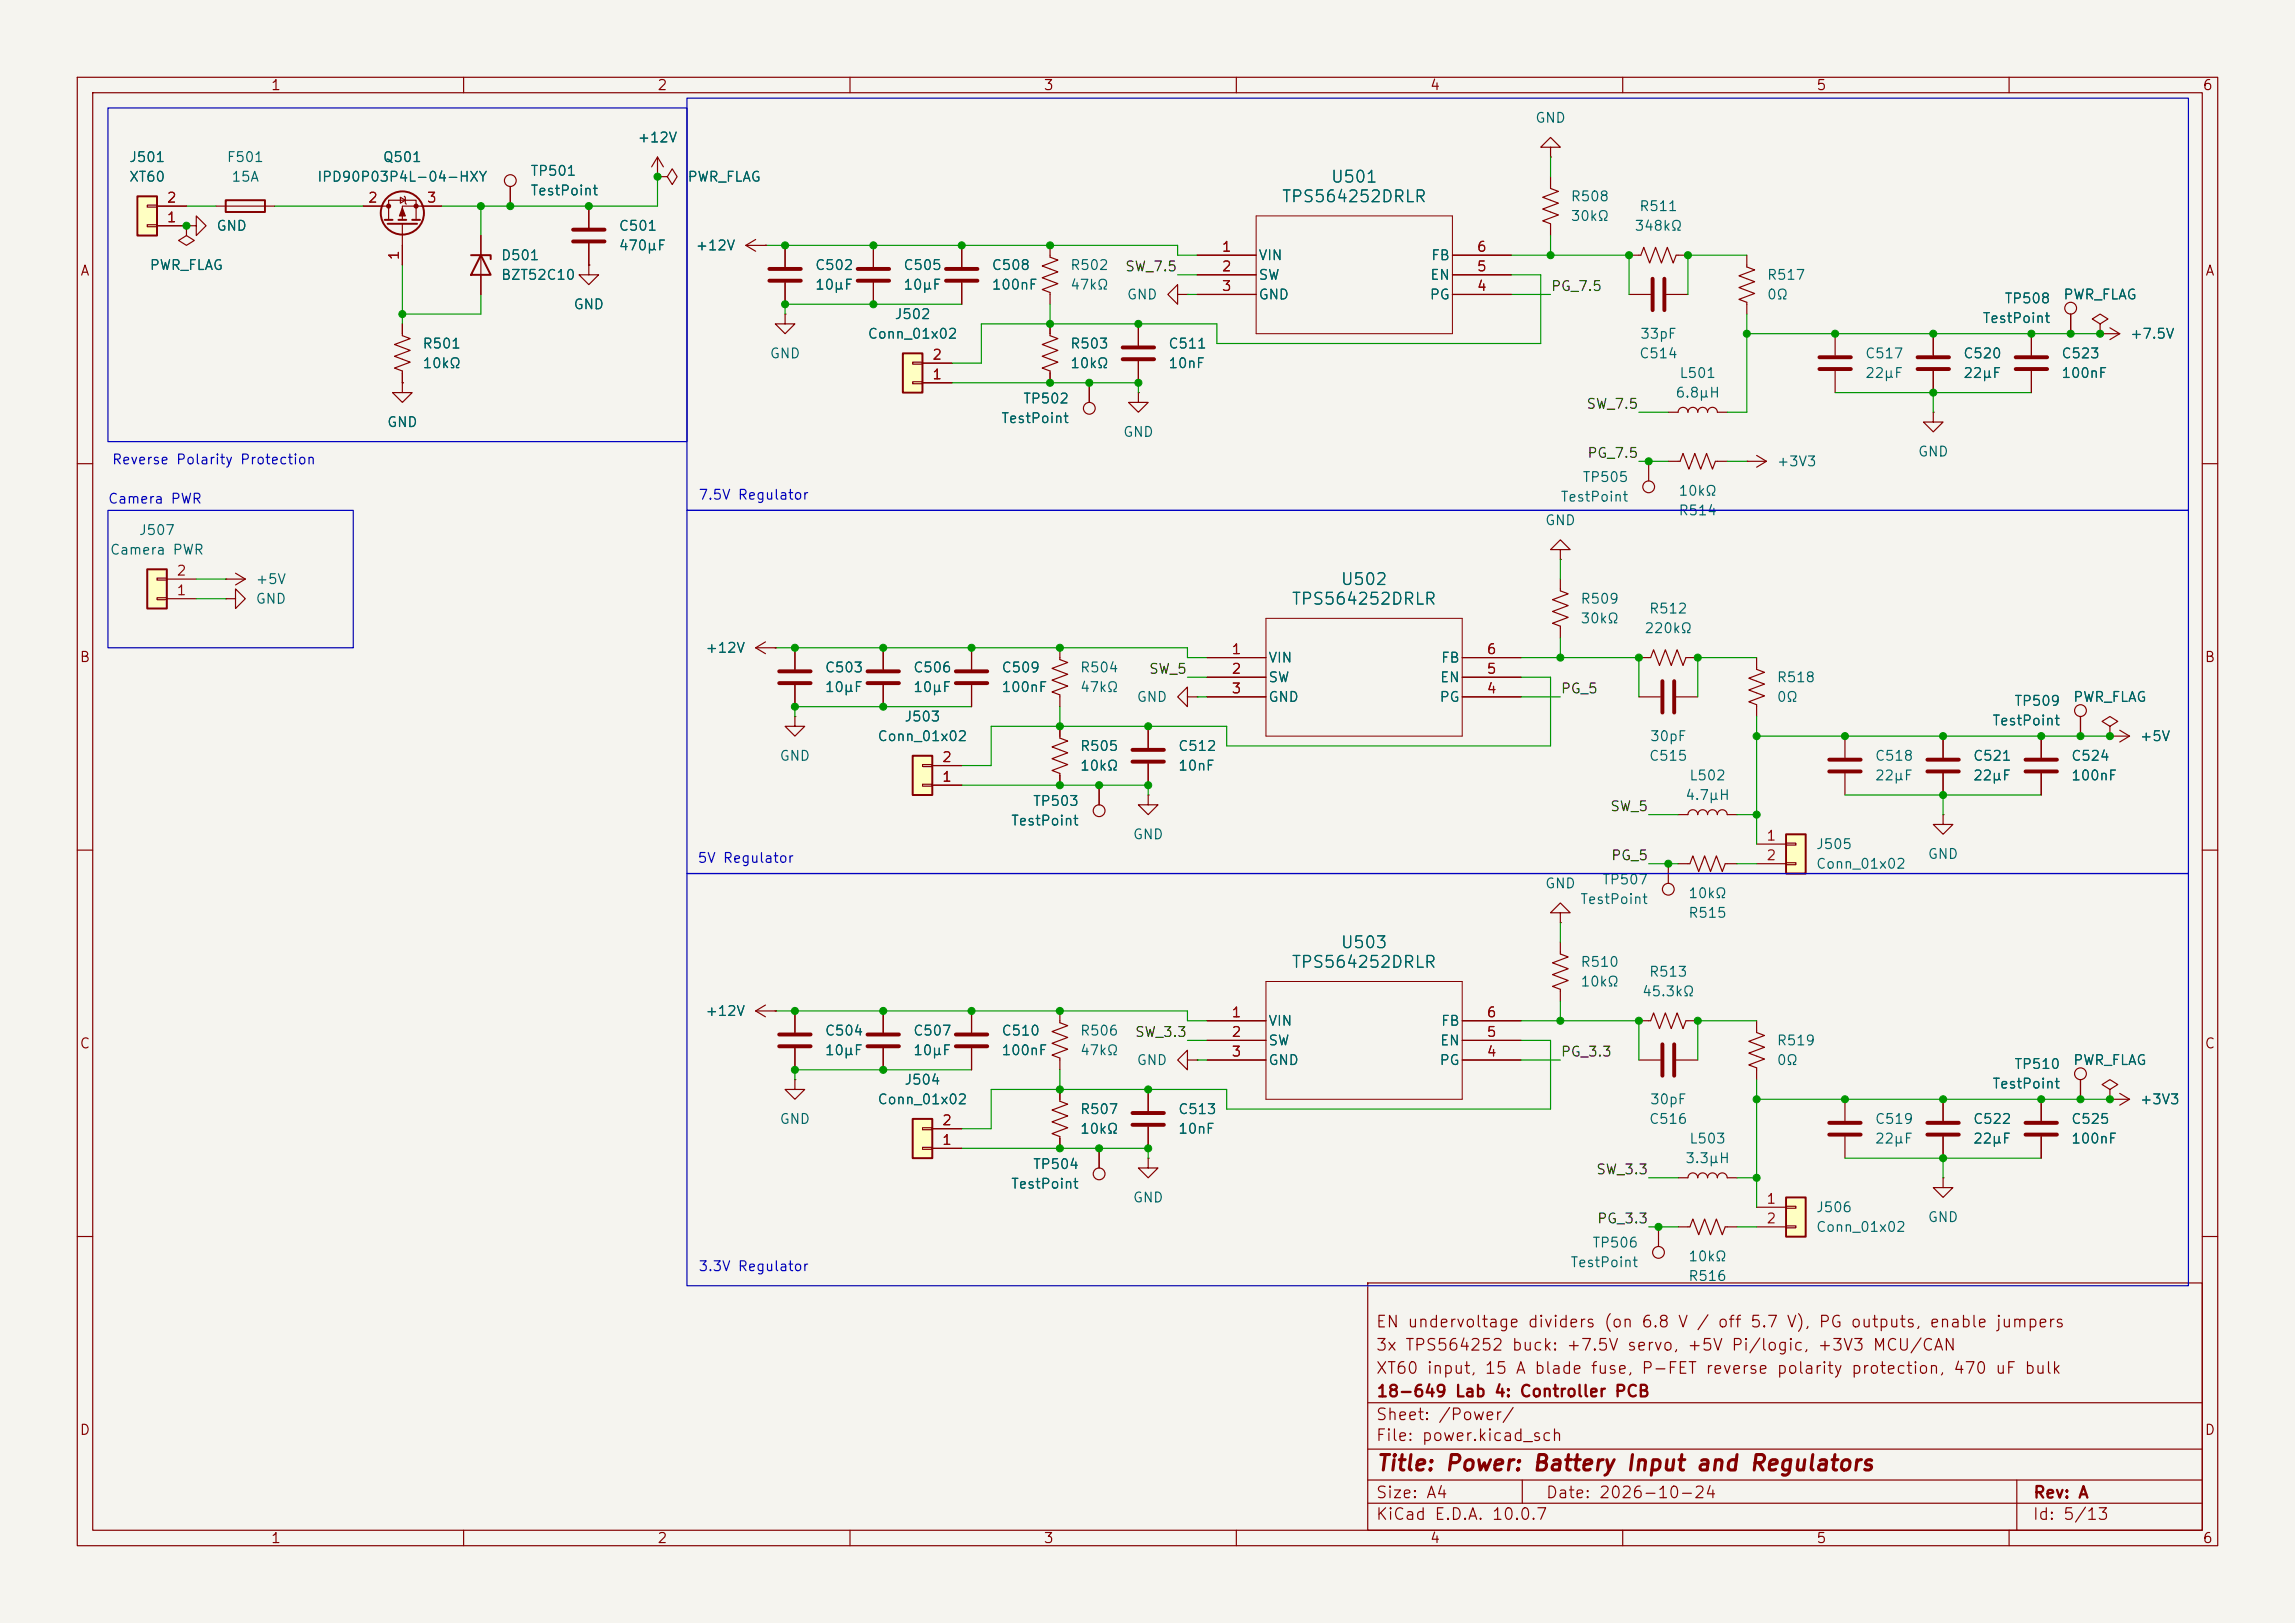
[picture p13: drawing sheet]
<svg xmlns="http://www.w3.org/2000/svg" width="297mm" height="210mm" viewBox="0 0 297 210" stroke-linecap="round" stroke-linejoin="round" font-family="sans-serif">
<defs><g id="words">
<text font-size="2" fill="#840000" x="178" y="190.8">Title: Power: Battery Input and Regulators</text>
<g font-size="1.5" fill="#006464">
<text x="165.8" y="26.6">TPS564252DRLR</text>
<text x="172.1" y="24">U501</text>
<text x="173.4" y="76.1">U502</text>
<text x="167.1" y="78.6">TPS564252DRLR</text>
<text x="167.1" y="125.6">TPS564252DRLR</text>
<text x="173.4" y="123.1">U503</text>
</g>
<g font-size="1.5" fill="#840000">
<text x="178" y="172.1">EN undervoltage dividers (on 6.8 V / off 5.7 V), PG outputs, enable jumpers</text>
<text x="178" y="178.1">XT60 input, 15 A blade fuse, P-FET reverse polarity protection, 470 uF bulk</text>
<text x="178" y="175.1">3x TPS564252 buck: +7.5V servo, +5V Pi/logic, +3V3 MCU/CAN</text>
<text x="178" y="184.1">Sheet: /Power/</text>
<text x="178" y="181.1">18-649 Lab 4: Controller PCB</text>
<text x="178" y="186.8">File: power.kicad_sch</text>
<text x="178" y="197">KiCad E.D.A. 10.0.7</text>
<text x="178" y="194.2">Size: A4</text>
<text x="200" y="194.2">Date: 2026-10-24</text>
<text x="263" y="197">Id: 5/13</text>
<text x="263" y="194.2">Rev: A</text>
</g>
<g font-size="1.3" fill="#840000">
<text x="35" y="12">1</text>
<text x="85" y="12">2</text>
<text x="135" y="12">3</text>
<text x="185" y="12">4</text>
<text x="235" y="12">5</text>
<text x="285" y="12">6</text>
<text x="10.3" y="36">A</text>
<text x="285.3" y="36">A</text>
<text x="10.2" y="86">B</text>
<text x="285.2" y="86">B</text>
<text x="10.2" y="136">C</text>
<text x="285.2" y="136">C</text>
<text x="10.2" y="186">D</text>
<text x="285.2" y="186">D</text>
<text x="35" y="200">1</text>
<text x="85" y="200">2</text>
<text x="135" y="200">3</text>
<text x="185" y="200">4</text>
<text x="235" y="200">5</text>
<text x="285" y="200">6</text>
</g>
<g font-size="1.3" fill="#006464">
<text x="198.6" y="16.2">GND</text>
<text x="16.6" y="21.3">J501</text>
<text x="16.6" y="23.8">XT60</text>
<text x="29.3" y="21.3">F501</text>
<text x="29.9" y="23.8">15A</text>
<text x="41" y="23.8">IPD90P03P4L-04-HXY</text>
<text x="49.5" y="21.3">Q501</text>
<text x="68.6" y="23.1">TP501</text>
<text x="82.4" y="18.7">+12V</text>
<text x="88.9" y="23.8">PWR_FLAG</text>
<text x="68.6" y="25.6">TestPoint</text>
<text x="203.2" y="26.4">R508</text>
<text x="203.2" y="28.9">30kΩ</text>
<text x="212.1" y="27.6">R511</text>
<text x="19.3" y="35.3">PWR_FLAG</text>
<text x="27.9" y="30.2">GND</text>
<text x="64.8" y="34">D501</text>
<text x="80" y="30.2">C501</text>
<text x="80" y="32.7">470μF</text>
<text x="89.9" y="32.7">+12V</text>
<text x="105.4" y="35.3">C502</text>
<text x="116.8" y="35.3">C505</text>
<text x="128.3" y="35.3">C508</text>
<text x="138.4" y="35.3">R502</text>
<text x="162.8" y="34">VIN</text>
<text x="185.1" y="34">FB</text>
<text x="211.4" y="30.2">348kΩ</text>
<text x="64.8" y="36.5">BZT52C10</text>
<text x="74.1" y="40.3">GND</text>
<text x="105.4" y="37.8">10μF</text>
<text x="115.7" y="41.6">J502</text>
<text x="116.8" y="37.8">10μF</text>
<text x="128.3" y="37.8">100nF</text>
<text x="138.4" y="37.8">47kΩ</text>
<text x="145.8" y="39.1">GND</text>
<text x="162.8" y="36.5">SW</text>
<text x="162.8" y="39.1">GND</text>
<text x="184.9" y="39.1">PG</text>
<text x="185" y="36.5">EN</text>
<text x="228.6" y="36.5">R517</text>
<text x="228.6" y="39.1">0Ω</text>
<text x="259.3" y="39.6">TP508</text>
<text x="266.9" y="39.1">PWR_FLAG</text>
<text x="54.6" y="45.4">R501</text>
<text x="54.6" y="48">10kΩ</text>
<text x="99.5" y="46.7">GND</text>
<text x="112.2" y="44.1">Conn_01x02</text>
<text x="138.4" y="45.4">R503</text>
<text x="138.4" y="48">10kΩ</text>
<text x="151.1" y="45.4">C511</text>
<text x="151.1" y="48">10nF</text>
<text x="212.1" y="46.7">C514</text>
<text x="212.2" y="44.1">33pF</text>
<text x="241.3" y="46.7">C517</text>
<text x="254" y="46.7">C520</text>
<text x="256.5" y="42.1">TestPoint</text>
<text x="266.7" y="46.7">C523</text>
<text x="275.6" y="44.1">+7.5V</text>
<text x="132.3" y="52.5">TP502</text>
<text x="216.7" y="51.8">6.8μH</text>
<text x="217.3" y="49.2">L501</text>
<text x="241.3" y="49.2">22μF</text>
<text x="254" y="49.2">22μF</text>
<text x="266.7" y="49.2">100nF</text>
<text x="50" y="55.6">GND</text>
<text x="129.5" y="55.1">TestPoint</text>
<text x="145.3" y="56.8">GND</text>
<text x="248.1" y="59.4">GND</text>
<text x="201.9" y="65.2">TestPoint</text>
<text x="204.7" y="62.7">TP505</text>
<text x="217.1" y="64.5">10kΩ</text>
<text x="229.9" y="60.7">+3V3</text>
<text x="17.9" y="69.5">J507</text>
<text x="199.9" y="68.3">GND</text>
<text x="217.1" y="67">R514</text>
<text x="14.1" y="72.1">Camera PWR</text>
<text x="33" y="75.9">+5V</text>
<text x="33" y="78.4">GND</text>
<text x="204.5" y="78.4">R509</text>
<text x="204.5" y="81">30kΩ</text>
<text x="212.7" y="82.2">220kΩ</text>
<text x="213.3" y="79.7">R512</text>
<text x="91.2" y="84.8">+12V</text>
<text x="106.7" y="87.3">C503</text>
<text x="106.7" y="89.9">10μF</text>
<text x="118.1" y="87.3">C506</text>
<text x="118.1" y="89.9">10μF</text>
<text x="129.5" y="87.3">C509</text>
<text x="129.5" y="89.9">100nF</text>
<text x="139.7" y="87.3">R504</text>
<text x="139.7" y="89.9">47kΩ</text>
<text x="164.1" y="86.1">VIN</text>
<text x="164.1" y="88.6">SW</text>
<text x="186.3" y="88.6">EN</text>
<text x="186.4" y="86.1">FB</text>
<text x="229.9" y="88.6">R518</text>
<text x="117" y="93.7">J503</text>
<text x="147" y="91.1">GND</text>
<text x="164.1" y="91.1">GND</text>
<text x="186.2" y="91.1">PG</text>
<text x="229.9" y="91.1">0Ω</text>
<text x="257.8" y="94.2">TestPoint</text>
<text x="260.6" y="91.6">TP509</text>
<text x="268.2" y="91.1">PWR_FLAG</text>
<text x="100.8" y="98.8">GND</text>
<text x="113.5" y="96.2">Conn_01x02</text>
<text x="139.7" y="97.5">R505</text>
<text x="139.7" y="100">10kΩ</text>
<text x="152.4" y="97.5">C512</text>
<text x="152.4" y="100">10nF</text>
<text x="213.3" y="98.8">C515</text>
<text x="213.4" y="96.2">30pF</text>
<text x="218.5" y="101.3">L502</text>
<text x="242.6" y="98.8">C518</text>
<text x="242.6" y="101.3">22μF</text>
<text x="255.3" y="98.8">C521</text>
<text x="255.3" y="101.3">22μF</text>
<text x="268" y="98.8">C524</text>
<text x="268" y="101.3">100nF</text>
<text x="276.8" y="96.2">+5V</text>
<text x="130.8" y="107.1">TestPoint</text>
<text x="133.6" y="104.6">TP503</text>
<text x="218" y="103.8">4.7μH</text>
<text x="146.5" y="108.9">GND</text>
<text x="234.9" y="110.2">J505</text>
<text x="234.9" y="112.7">Conn_01x02</text>
<text x="249.4" y="111.5">GND</text>
<text x="199.9" y="115.3">GND</text>
<text x="204.4" y="117.3">TestPoint</text>
<text x="207.3" y="114.8">TP507</text>
<text x="218.4" y="119.1">R515</text>
<text x="218.4" y="116.5">10kΩ</text>
<text x="204.5" y="125.4">R510</text>
<text x="91.2" y="131.8">+12V</text>
<text x="204.5" y="128">10kΩ</text>
<text x="212.4" y="129.2">45.3kΩ</text>
<text x="213.3" y="126.7">R513</text>
<text x="106.7" y="134.3">C504</text>
<text x="106.7" y="136.9">10μF</text>
<text x="118.1" y="134.3">C507</text>
<text x="118.1" y="136.9">10μF</text>
<text x="129.5" y="134.3">C510</text>
<text x="129.5" y="136.9">100nF</text>
<text x="139.7" y="134.3">R506</text>
<text x="139.7" y="136.9">47kΩ</text>
<text x="164.1" y="133">VIN</text>
<text x="164.1" y="135.6">SW</text>
<text x="186.3" y="135.6">EN</text>
<text x="186.4" y="133">FB</text>
<text x="229.9" y="135.6">R519</text>
<text x="113.5" y="143.2">Conn_01x02</text>
<text x="117" y="140.7">J504</text>
<text x="147" y="138.1">GND</text>
<text x="164.1" y="138.1">GND</text>
<text x="186.2" y="138.1">PG</text>
<text x="213.4" y="143.2">30pF</text>
<text x="229.9" y="138.1">0Ω</text>
<text x="257.8" y="141.2">TestPoint</text>
<text x="260.6" y="138.6">TP510</text>
<text x="268.2" y="138.1">PWR_FLAG</text>
<text x="276.8" y="143.2">+3V3</text>
<text x="100.8" y="145.7">GND</text>
<text x="139.7" y="144.5">R507</text>
<text x="139.7" y="147">10kΩ</text>
<text x="152.4" y="144.5">C513</text>
<text x="152.4" y="147">10nF</text>
<text x="213.3" y="145.7">C516</text>
<text x="218.5" y="148.3">L503</text>
<text x="242.6" y="145.7">C519</text>
<text x="242.6" y="148.3">22μF</text>
<text x="255.3" y="145.7">C522</text>
<text x="255.3" y="148.3">22μF</text>
<text x="268" y="145.7">C525</text>
<text x="268" y="148.3">100nF</text>
<text x="130.8" y="154.1">TestPoint</text>
<text x="133.6" y="151.6">TP504</text>
<text x="146.5" y="155.9">GND</text>
<text x="218" y="150.8">3.3μH</text>
<text x="206" y="161.7">TP506</text>
<text x="234.9" y="157.2">J506</text>
<text x="234.9" y="159.7">Conn_01x02</text>
<text x="249.4" y="158.4">GND</text>
<text x="203.1" y="164.3">TestPoint</text>
<text x="218.4" y="166.1">R516</text>
<text x="218.4" y="163.5">10kΩ</text>
</g>
<g font-size="1.3" fill="#a90000">
<text x="21.5" y="29.1">1</text>
<text x="21.5" y="26.5">2</text>
<text x="47.5" y="26.5">2</text>
<text x="55.1" y="26.5">3</text>
<text x="51.9" y="33.8" transform="rotate(-90 51.9 33.8)">1</text>
<text x="158" y="32.9">1</text>
<text x="158" y="35.4">2</text>
<text x="191" y="35.4">5</text>
<text x="191" y="32.9">6</text>
<text x="158" y="38">3</text>
<text x="191" y="38">4</text>
<text x="120.6" y="46.9">2</text>
<text x="120.6" y="49.4">1</text>
<text x="22.8" y="77.3">1</text>
<text x="22.8" y="74.8">2</text>
<text x="159.3" y="85">1</text>
<text x="159.3" y="87.5">2</text>
<text x="192.3" y="87.5">5</text>
<text x="192.3" y="85">6</text>
<text x="159.3" y="90">3</text>
<text x="192.3" y="90">4</text>
<text x="121.8" y="101.5">1</text>
<text x="121.8" y="98.9">2</text>
<text x="228.5" y="109.1">1</text>
<text x="228.5" y="111.6">2</text>
<text x="159.3" y="131.9">1</text>
<text x="192.3" y="131.9">6</text>
<text x="159.3" y="134.5">2</text>
<text x="159.3" y="137">3</text>
<text x="192.3" y="137">4</text>
<text x="192.3" y="134.5">5</text>
<text x="121.8" y="148.5">1</text>
<text x="121.8" y="145.9">2</text>
<text x="228.5" y="156.1">1</text>
<text x="228.5" y="158.6">2</text>
</g>
<g font-size="1.3" fill="#0f0f0f">
<text x="145.5" y="35.4">SW_7.5</text>
<text x="200.6" y="38">PG_7.5</text>
<text x="205.2" y="53.2">SW_7.5</text>
<text x="205.3" y="59.6">PG_7.5</text>
<text x="148.6" y="87.5">SW_5</text>
<text x="201.9" y="90">PG_5</text>
<text x="208.3" y="105.3">SW_5</text>
<text x="208.4" y="111.6">PG_5</text>
<text x="146.8" y="134.5">SW_3.3</text>
<text x="201.9" y="137">PG_3.3</text>
<text x="206.5" y="152.3">SW_3.3</text>
<text x="206.6" y="158.6">PG_3.3</text>
</g>
<g font-size="1.3" fill="#0000c2">
<text x="13.9" y="65.5">Camera PWR</text>
<text x="14.4" y="60.4">Reverse Polarity Protection</text>
<text x="90.3" y="65">7.5V Regulator</text>
<text x="90.2" y="112">5V Regulator</text>
<text x="90.3" y="164.8">3.3V Regulator</text>
</g>
</g></defs>
<path d="M0 0h297v210h-297z" fill="#f5f4ef" stroke="#f5f4ef" stroke-width=".13"/>
<g fill="none" stroke="#840000" stroke-width=".15">
<path d="M10 10h277v190h-277zM12 12h273v186h-273zM60 10v2M110 10v2M160 10v2M210 10v2M260 10v2M24.1 29.2v1.3l1 .6-1 .7-1-.7 1-.6M24.1 29.2h.1M24.1 29.2h1.3v-1.3l1.3 1.3-1.3 1.3v-1.3M27.9 26.7h7.7M76.2 34.3v1.3h1.3l-1.3 1.2-1.3-1.2h1.3"/>
<path d="M76.2 34.3h.1M85.1 22.9h1.3l.6-1.1 .6 1.1-.6 1-.6-1M85.1 22.9h.1M10 60h2M285 60h2M251.5 95.3v2.7M10 110h2M201.9 118.1h1.3l-1.3-1.3-1.2 1.3h1.2v1.3M201.9 119.4h.1M215.9 111.8v2.5M251.5 105.4v1.3h1.2l-1.2 1.3-1.3-1.3h1.3M251.5 105.4h.1"/>
<path d="M251.5 100.1v2.8M285 110h2M201.9 121.9v1.5l1 .4-2 .8 2 .7-2 .8 2 .8-2 .7 1 .4v1.5M212.1 132.1h1.5l.4-1 .8 2 .7-2 .8 2 .7-2 .8 2 .4-1h1.5M227.3 132.1v1.5l1 .4-2 .7 2 .8-2 .8 2 .7-2 .8 1 .4v1.5M148.6 149.9v1.2h1.3l-1.3 1.3-1.3-1.3h1.3M148.6 149.9h.1M238.8 142.2v2.8M238.8 147.1v2.8M10 160h2M177 166h108v32h-108zM285 160h2"/>
<path d="M60 198v2M110 198v2M160 198v2M177 194.5h108M177 191.5h108M177 187.5h108M177 181.5h108M197 191.5v3M210 198v2M260 198v2M261 191.5v6.5"/>
<circle cx="215.9" cy="115.1" r=".76"/>
</g>
<path d="M249.4 98.3h4.1M249.4 99.8h4.1M236.7 145.3h4.1M236.7 146.8h4.1" fill="none" stroke="#840000" stroke-width=".51"/>
<path d="M29.2 25.9h5.1v1.5h-5.1z" fill="none" stroke="#840000" stroke-width=".25"/>
<path d="M17.8 25.4h2.5v5.1h-2.5z" fill="#ffffc2"/>
<g fill="none" stroke="#840000" stroke-width=".25">
<path d="M17.8 25.4h2.5v5.1h-2.5zM49.8 28.4h1M50.2 29h3.8M51.6 28.4h1M53.3 28.4h1.1M61 33h2.5v.5M62.2 33l1.3 2.6h-2.5z"/>
<circle cx="52.1" cy="27.6" r="2.79"/>
</g>
<g fill="none" stroke="#840000" stroke-width=".15">
<path d="M19 29.1h1.3v.2h-1.3zM19 26.5h1.3v.3h-1.3zM20.3 29.2h3.8M20.3 26.7h3.8M47 26.7h3.3M50.3 28.4v-2.5h3.5v2.5M51.8 25.5l.7 .4-.7 .4zM52.1 29v5.3M52.3 25.4l.2 .1v.8l.1 .1M57.1 26.7h-5v1.7M62.2 30.5v7.6M66 24.1v2.6"/>
<path d="M85.1 22.9h.1M85.1 20.3l-.8 1.3M85.1 20.3l.8 1.3M85.1 20.3v2.6M52.1 49.5v1.3h1.2l-1.2 1.3-1.3-1.3h1.3M52.1 49.5h.1M52.1 41.9v1.5l1 .4-2 .8 2 .7-2 .8 2 .8-2 .7 1 .4v1.5M238.8 95.3v2.7M217.2 105.4h1.2a.64 .64 0 0 1 .7-.6 .64 .64 0 0 1 .6 .6 .64 .64 0 0 1 .6-.6 .64 .64 0 0 1 .7 .6 .64 .64 0 0 1 .6-.6 .64 .64 0 0 1 .6 .6 .64 .64 0 0 1 .7-.6 .64 .64 0 0 1 .6 .6h1.3M238.8 100.1v2.8M212.1 137.2h2.8M216.9 137.2h2.8"/>
<path d="M217.2 152.4h1.2a.64 .64 0 0 1 .7-.6 .64 .64 0 0 1 .6 .6 .64 .64 0 0 1 .6-.6 .64 .64 0 0 1 .7 .6 .64 .64 0 0 1 .6-.6 .64 .64 0 0 1 .6 .6 .64 .64 0 0 1 .7-.6 .64 .64 0 0 1 .6 .6h1.3"/>
<circle cx="66" cy="23.4" r=".76"/>
</g>
<path d="M236.7 98.3h4.1M236.7 99.8h4.1M215.1 135.1v4.1M216.7 135.1v4.1" fill="none" stroke="#840000" stroke-width=".51"/>
<g fill="#840000" stroke="#840000" stroke-width=".15">
<path d="M52.1 26.9l.4 1h-.8z"/>
<circle cx="50.3" cy="26.7" r=".25"/>
<circle cx="53.8" cy="26.7" r=".25"/>
</g>
<path d="M231.1 108h2.6v5h-2.6z" fill="#ffffc2"/>
<path d="M231.1 108h2.6v5h-2.6z" fill="none" stroke="#840000" stroke-width=".25"/>
<path d="M29.2 77.5h1.3v-1.3l1.2 1.3-1.2 1.2v-1.2M29.2 77.5h.1M29.2 74.9h.1M29.2 74.9h2.5M30.5 74.2l1.2 .7M31.7 74.9l-1.2 .8M217.2 111.8h1.5l.4-1.1 .7 2.1 .8-2.1 .8 2.1 .7-2.1 .8 2.1 .4-1h1.5M227.3 109.2h3.8M227.3 111.8h3.8M231.1 109.1h1.3v.2h-1.3zM231.1 111.6h1.3v.3h-1.3z" fill="none" stroke="#840000" stroke-width=".15"/>
<path d="M19 73.7h2.6v5h-2.6z" fill="#ffffc2"/>
<path d="M19 73.7h2.6v5h-2.6z" fill="none" stroke="#840000" stroke-width=".25"/>
<g fill="none" stroke="#840000" stroke-width=".15">
<path d="M135.9 31.8v1.5l1 .4-2 .7 2 .8-2 .7 2 .8-2 .8 1 .3v1.6M152.4 38.1v-1.3l-1.3 1.3 1.3 1.3v-1.3h1.3M153.7 38.1h.1M135.9 41.9v1.5l1 .4-2 .8 2 .7-2 .8 2 .8-2 .7 1 .4v1.5M141 49.5v2.6M147.3 50.8v1.3h1.3l-1.3 1.2-1.3-1.2h1.3M147.3 50.8h.1M147.3 41.9v2.8M147.3 46.7v2.8M20.3 77.3h1.3v.3h-1.3zM20.3 74.8h1.3v.3h-1.3zM21.6 77.5h3.8"/>
<path d="M21.6 74.9h3.8M102.9 92.7v1.3h1.2l-1.2 1.3-1.3-1.3h1.3M102.9 92.7h.1M114.3 83.8v2.8M114.3 88.6v2.8M102.9 130.8v2.8M102.9 135.6v2.8M114.3 130.8v2.8M114.3 135.6v2.8M153.7 137.2v-1.3l-1.3 1.3 1.3 1.2v-1.2h1.2M154.9 137.2h.1"/>
<circle cx="141" cy="52.8" r=".76"/>
</g>
<path d="M145.3 45h4.1M145.3 46.5h4.1M112.3 86.9h4M112.3 88.4h4M100.8 133.9h4.1M100.8 135.4h4.1M112.3 133.9h4M112.3 135.4h4" fill="none" stroke="#840000" stroke-width=".51"/>
<path d="M118.1 97.8h2.5v5.1h-2.5z" fill="#ffffc2"/>
<path d="M118.1 97.8h2.5v5.1h-2.5z" fill="none" stroke="#840000" stroke-width=".25"/>
<g fill="none" stroke="#840000" stroke-width=".15">
<path d="M113 31.8v2.7M113 36.6v2.8M124.5 31.8v2.7M124.5 36.6v2.8M97.8 83.8l1.3 .8M97.8 83.8h2.5M99.1 83.1l-1.3 .7M100.3 83.8h.1M102.9 83.8v2.8M102.9 88.6v2.8M119.4 98.9h1.2v.3h-1.2zM120.6 99.1h3.9"/>
<path d="M119.4 101.5h1.2v.2h-1.2zM120.6 101.6h3.9M97.8 130.8l1.3 .8M97.8 130.8h2.5M99.1 130l-1.3 .8M100.3 130.8h.1M125.7 130.8v2.8M125.7 135.6v2.8M137.2 130.8v1.5l1 .4-2.1 .8 2.1 .7-2.1 .8 2.1 .8-2.1 .7 1.1 .4v1.5M264.2 142.2v2.8M264.2 147.1v2.8"/>
</g>
<path d="M111 34.8h4.1M111 36.3h4.1M122.4 34.8h4.1M122.4 36.3h4.1M100.8 86.9h4.1M100.8 88.4h4.1M123.7 133.9h4.1M123.7 135.4h4.1M262.1 145.3h4.1M262.1 146.8h4.1" fill="none" stroke="#840000" stroke-width=".51"/>
<path d="M116.8 45.7h2.6v5.1h-2.6z" fill="#ffffc2"/>
<path d="M116.8 45.7h2.6v5.1h-2.6z" fill="none" stroke="#840000" stroke-width=".25"/>
<g fill="none" stroke="#840000" stroke-width=".15">
<path d="M101.6 31.8v2.7M101.6 36.6v2.8M101.6 40.6v1.3h1.3l-1.3 1.3-1.3-1.3h1.3M101.6 40.6h.1M118.1 49.4h1.3v.3h-1.3zM118.1 46.9h1.3v.2h-1.3zM119.4 49.5h3.8M119.4 47h3.8M125.7 83.8v2.8M125.7 88.6v2.8M137.2 83.8v1.5l1 .4-2.1 .8 2.1 .7-2.1 .8 2.1 .8-2.1 .7 1.1 .4v1.5M137.2 94v1.5l1 .4-2.1 .7 2.1 .8-2.1 .8 2.1 .7-2.1 .8 1.1 .4v1.5"/>
<path d="M148.6 94v2.8M148.6 98.8v2.8M153.7 90.2v-1.3l-1.3 1.3 1.3 1.2v-1.2h1.2M154.9 90.2h.1M212.1 90.2h2.8M216.9 90.2h2.8M142.2 101.6v2.5M148.6 102.9v1.2h1.3l-1.3 1.3-1.3-1.3h1.3M148.6 102.9h.1M217.2 158.8h1.5l.4-1.1 .7 2.1 .8-2.1 .8 2.1 .7-2.1 .8 2.1 .4-1h1.5M251.5 152.4v1.3h1.2l-1.2 1.2-1.3-1.2h1.3M251.5 152.4h.1"/>
<path d="M251.5 142.2v2.8M251.5 147.1v2.8M273 142.2h.1M273 142.2h2.6M274.3 141.5l1.3 .7M275.6 142.2l-1.3 .8"/>
<circle cx="142.2" cy="104.9" r=".76"/>
</g>
<path d="M99.6 34.8h4M99.6 36.3h4M123.7 86.9h4.1M123.7 88.4h4.1M146.6 97h4M146.6 98.6h4M215.1 88.1v4.1M216.7 88.1v4.1M249.4 145.3h4.1M249.4 146.8h4.1" fill="none" stroke="#840000" stroke-width=".51"/>
<path d="M231.1 154.9h2.6v5.1h-2.6z" fill="#ffffc2"/>
<path d="M231.1 154.9h2.6v5.1h-2.6z" fill="none" stroke="#840000" stroke-width=".25"/>
<g fill="none" stroke="#840000" stroke-width=".15">
<path d="M76.2 26.7v2.8M76.2 31.5v2.8M102.9 139.7v1.3h1.2l-1.2 1.2-1.3-1.2h1.3M102.9 139.7h.1M269.2 139.7v2.5M137.2 141v1.5l1 .4-2.1 .7 2.1 .8-2.1 .8 2.1 .7-2.1 .8 1.1 .4v1.5M142.2 148.6v2.5M214.6 158.8v2.5M227.3 156.2h3.8M227.3 158.8h3.8M231.1 156.1h1.3v.2h-1.3zM231.1 158.6h1.3v.3h-1.3z"/>
<path d="M273 141l1.1-.7-1.1-.6-1 .6 1 .7v1.2M273 142.2h.1"/>
<circle cx="269.2" cy="138.9" r=".76"/>
<circle cx="142.2" cy="151.9" r=".76"/>
<circle cx="214.6" cy="162.1" r=".76"/>
</g>
<path d="M74.2 29.7h4M74.2 31.2h4" fill="none" stroke="#840000" stroke-width=".51"/>
<path d="M118.1 144.8h2.5v5.1h-2.5z" fill="#ffffc2"/>
<path d="M118.1 144.8h2.5v5.1h-2.5z" fill="none" stroke="#840000" stroke-width=".25"/>
<g fill="none" stroke="#840000" stroke-width=".15">
<path d="M200.7 19.1h1.2l-1.2-1.3-1.3 1.3h1.3v1.2M20.3 26.7h3.8M20.3 29.2h3.8M24.1 29.2h.1M47 26.7h2.5M52.1 31.8v2.5M54.6 26.7h2.5M62.2 30.5v2.5M62.2 35.6v2.5M66 24.1v2.6M76.2 34.3h.1M76.2 26.7v2.8"/>
<path d="M76.2 31.5v2.8M85.1 22.9h.1M96.5 31.8l1.3 .7M96.5 31.8h2.6M97.8 31l-1.3 .8M99.1 31.8h.1M101.6 31.8v2.7M101.6 36.6v2.8M113 31.8v2.7M113 36.6v2.8M124.5 31.8v2.7M124.5 36.6v2.8"/>
<path d="M154.9 33h7.7M154.9 38.1h7.7M154.9 35.6h7.7M188 33h7.6M188 38.1h7.6M188 35.6h7.6M200.7 22.9v1.5l1 .4-2.1 .7 2.1 .8-2.1 .8 2.1 .7-2.1 .8 1.1 .4v1.5M200.7 20.3h.1M210.8 33h1.5l.4-1 .8 2 .7-2 .8 2 .8-2 .7 2 .4-1h1.5M210.8 38.1h2.8M215.6 38.1h2.8M226.1 33v1.5l1 .4-2.1 .8 2.1 .7-2.1 .8 2.1 .8-2.1 .7 1.1 .4v1.5"/>
<path d="M52.1 49.5h.1M52.1 41.9v1.3M52.1 48.3v1.2M119.4 49.5h3.8M119.4 47h3.8M135.9 41.9v1.3M135.9 48.3v1.2M141 49.5v2.6M147.3 41.9v2.8M147.3 46.7v2.8M213.4 59.7v2.5M215.9 53.3h1.3a.64 .64 0 0 1 .6-.6 .64 .64 0 0 1 .6 .6 .64 .64 0 0 1 .7-.6 .64 .64 0 0 1 .6 .6 .64 .64 0 0 1 .6-.6 .64 .64 0 0 1 .7 .6 .64 .64 0 0 1 .6-.6 .64 .64 0 0 1 .6 .6h1.3"/>
<path d="M215.9 59.7h1.5l.4-1 .8 2 .7-2 .8 2 .8-2 .7 2 .4-1h1.5M226.1 59.7h.1M226.1 59.7h2.5M227.3 58.9l1.3 .8M228.6 59.7l-1.3 .8M237.5 43.2v2.8M237.5 48v2.8M250.2 53.3v1.3h1.3l-1.3 1.3-1.3-1.3h1.3M250.2 53.3h.1M250.2 43.2v2.8M250.2 48v2.8M262.9 43.2v2.8"/>
<path d="M262.9 48v2.8M268 40.6v2.6M271.8 43.2h.1M271.8 41.9l1-.6-1-.7-1 .7 1 .6v1.3M271.8 43.2h2.5M273 42.4l1.3 .8M274.3 43.2l-1.3 .7M201.9 74.9v1.6l1 .3-2 .8 2 .8-2 .7 2 .8-2 .7 1 .4v1.6M201.9 71.1h1.3l-1.3-1.2-1.2 1.2h1.2v1.3M201.9 72.4h.1M100.3 83.8h.1M102.9 83.8v2.8"/>
<path d="M102.9 88.6v2.8M114.3 83.8v2.8M114.3 88.6v2.8M120.6 99.1h3.9M125.7 83.8v2.8M125.7 88.6v2.8M137.2 94v1.3M148.6 94v2.8M148.6 98.8v2.8M156.2 85.1h7.6M156.2 87.6h7.6M156.2 90.2h7.6"/>
<path d="M189.2 85.1h7.6M189.2 87.6h7.6M189.2 90.2h7.6M212.1 85.1h1.5l.4-1 .8 2 .7-2 .8 2 .7-2 .8 2 .4-1h1.5M227.3 85.1v1.5l1 .4-2 .8 2 .7-2 .8 2 .7-2 .8 1 .4v1.5M251.5 95.3v2.7M264.2 95.3v2.7M269.2 92.7v2.6M273 94l1.1-.7-1.1-.6-1 .6 1 .7v1.3M273 95.3h.1M273 95.3h2.6M274.3 94.5l1.3 .8"/>
<path d="M275.6 95.3l-1.3 .7M120.6 101.6h3.9M137.2 100.3v1.3M142.2 101.6v2.5M251.5 100.1v2.8M264.2 100.1v2.8M100.3 130.8h.1M102.9 130.8v2.8M102.9 135.6v2.8M114.3 130.8v2.8M114.3 135.6v2.8M125.7 130.8v2.8"/>
<path d="M125.7 135.6v2.8M156.2 132.1h7.6M156.2 134.6h7.6M156.2 137.2h7.6M189.2 132.1h7.6M189.2 134.6h7.6M189.2 137.2h7.6M269.2 139.7v2.5M119.4 148.5h1.2v.2h-1.2zM119.4 145.9h1.2v.3h-1.2zM120.6 148.6h3.9M120.6 146.1h3.9"/>
<path d="M137.2 141v1.2M137.2 147.3v1.3M142.2 148.6v2.5M148.6 141v2.8M148.6 145.8v2.8M251.5 142.2v2.8M251.5 147.1v2.8M264.2 142.2v2.8M264.2 147.1v2.8M273 142.2h.1"/>
<circle cx="268" cy="39.9" r=".76"/>
<circle cx="213.4" cy="63" r=".76"/>
<circle cx="269.2" cy="91.9" r=".76"/>
</g>
<path d="M213.9 36.1v4M215.4 36.1v4M235.5 46.2h4M235.5 47.8h4M248.2 46.2h4M248.2 47.8h4M260.9 46.2h4M260.9 47.8h4M262.1 98.3h4.1M262.1 99.8h4.1M146.6 144h4M146.6 145.5h4" fill="none" stroke="#840000" stroke-width=".51"/>
<path d="M162.6 27.9h25.4v15.3h-25.4zM163.8 80h25.4v15.3h-25.4zM163.8 127h25.4v15.2h-25.4z" fill="none" stroke="#840000" stroke-width=".13"/>
<g fill="none" stroke="#009600" stroke-width=".15">
<path d="M24.1 26.7h3.8M35.6 26.7h11.4M52.1 34.3v7.6M62.2 26.7v3.8M62.2 38.1v2.5h-10.1M85.1 22.9v3.8h-28M99.1 31.8h53.3v1.2h2.5M124.5 39.4h-22.9v1.2M135.9 39.4v2.5M152.4 35.6h2.5M153.7 38.1h1.2M195.6 33h15.2v5.1"/>
<path d="M195.6 35.6h3.8v8.9h-41.9v-2.6h-30.5v5.1h-3.8M195.6 38.1h5.1M200.7 20.3v2.6M200.7 30.5v2.5M226.1 33h-7.7v5.1M123.2 49.5h24.1v1.3M212.1 59.7h3.8M212.1 53.3h3.8M223.5 59.7h2.6M226.1 43.2h45.7M226.1 40.6v12.7h-2.6M237.5 50.8h25.4"/>
<path d="M250.2 50.8v2.5M25.4 74.9h3.8M25.4 77.5h3.8M201.9 72.4v2.5M100.3 83.8h53.4v1.3h2.5M125.7 91.4h-22.8v1.3M137.2 91.4v2.6M153.7 87.6h2.5M154.9 90.2h1.3M196.8 87.6h3.9v8.9h-42v-2.5h-30.4v5.1h-3.8M196.8 85.1h15.3v5.1M196.8 90.2h5.1"/>
<path d="M201.9 82.6v2.5M227.3 92.7v16.5M227.3 95.3h45.7M227.3 85.1h-7.6v5.1M124.5 101.6h24.1v1.3M201.9 119.4v2.5M213.4 111.8h3.8M213.4 105.4h3.8M224.8 111.8h2.5M224.8 105.4h2.5M238.8 102.9h25.4M251.5 102.9v2.5"/>
<path d="M100.3 130.8h53.4v1.3h2.5M125.7 138.4h-22.8v1.3M137.2 138.4v2.6M153.7 134.6h2.5M154.9 137.2h1.3M196.8 134.6h3.9v8.9h-42v-2.5h-30.4v5.1h-3.8M196.8 132.1h15.3v5.1M196.8 137.2h5.1M201.9 129.5v2.6M227.3 139.7v16.5M227.3 132.1h-7.6v5.1M124.5 148.6h24.1v1.3"/>
<path d="M213.4 158.8h3.8M213.4 152.4h3.8M224.8 158.8h2.5M224.8 152.4h2.5M227.3 142.2h45.7M238.8 149.9h25.4M251.5 149.9v2.5"/>
</g>
<path d="M14 14h74.9v43.2h-74.9zM88.9 12.7h194.3v53.3h-194.3zM14 66h31.7v17.8h-31.7zM88.9 66h194.3v47h-194.3zM88.9 113h194.3v53.4h-194.3z" fill="none" stroke="#0000c2" stroke-width=".15"/>
<g fill="#009600" stroke="#009600" stroke-width=".13">
<circle cx="227.3" cy="152.4" r=".46"/>
<circle cx="227.3" cy="142.2" r=".46"/>
<circle cx="215.9" cy="111.8" r=".46"/>
<circle cx="212.1" cy="132.1" r=".46"/>
<circle cx="219.7" cy="132.1" r=".46"/>
<circle cx="269.2" cy="95.3" r=".46"/>
<circle cx="273" cy="95.3" r=".46"/>
<circle cx="238.8" cy="95.3" r=".46"/>
<circle cx="264.2" cy="95.3" r=".46"/>
<circle cx="251.5" cy="95.3" r=".46"/>
<circle cx="268" cy="43.2" r=".46"/>
<circle cx="262.9" cy="43.2" r=".46"/>
<circle cx="271.8" cy="43.2" r=".46"/>
<circle cx="251.5" cy="102.9" r=".46"/>
<circle cx="142.2" cy="148.6" r=".46"/>
<circle cx="264.2" cy="142.2" r=".46"/>
<circle cx="269.2" cy="142.2" r=".46"/>
<circle cx="273" cy="142.2" r=".46"/>
<circle cx="238.8" cy="142.2" r=".46"/>
<circle cx="251.5" cy="149.9" r=".46"/>
<circle cx="251.5" cy="142.2" r=".46"/>
<circle cx="114.3" cy="138.4" r=".46"/>
<circle cx="102.9" cy="138.4" r=".46"/>
<circle cx="102.9" cy="130.8" r=".46"/>
<circle cx="102.9" cy="83.8" r=".46"/>
<circle cx="114.3" cy="91.4" r=".46"/>
<circle cx="102.9" cy="91.4" r=".46"/>
<circle cx="137.2" cy="94" r=".46"/>
<circle cx="137.2" cy="101.6" r=".46"/>
<circle cx="137.2" cy="83.8" r=".46"/>
<circle cx="137.2" cy="148.6" r=".46"/>
<circle cx="137.2" cy="141" r=".46"/>
<circle cx="137.2" cy="130.8" r=".46"/>
<circle cx="114.3" cy="130.8" r=".46"/>
<circle cx="125.7" cy="130.8" r=".46"/>
<circle cx="114.3" cy="83.8" r=".46"/>
<circle cx="125.7" cy="83.8" r=".46"/>
<circle cx="218.4" cy="33" r=".46"/>
<circle cx="210.8" cy="33" r=".46"/>
<circle cx="250.2" cy="43.2" r=".46"/>
<circle cx="237.5" cy="43.2" r=".46"/>
<circle cx="250.2" cy="50.8" r=".46"/>
<circle cx="219.7" cy="85.1" r=".46"/>
<circle cx="226.1" cy="43.2" r=".46"/>
<circle cx="200.7" cy="33" r=".46"/>
<circle cx="227.3" cy="105.4" r=".46"/>
<circle cx="227.3" cy="95.3" r=".46"/>
<circle cx="52.1" cy="40.6" r=".46"/>
<circle cx="24.1" cy="29.2" r=".46"/>
<circle cx="148.6" cy="94" r=".46"/>
<circle cx="141" cy="49.5" r=".46"/>
<circle cx="147.3" cy="49.5" r=".46"/>
<circle cx="212.1" cy="85.1" r=".46"/>
<circle cx="201.9" cy="85.1" r=".46"/>
<circle cx="213.4" cy="59.7" r=".46"/>
<circle cx="147.3" cy="41.9" r=".46"/>
<circle cx="148.6" cy="101.6" r=".46"/>
<circle cx="142.2" cy="101.6" r=".46"/>
<circle cx="148.6" cy="141" r=".46"/>
<circle cx="214.6" cy="158.8" r=".46"/>
<circle cx="148.6" cy="148.6" r=".46"/>
<circle cx="201.9" cy="132.1" r=".46"/>
<circle cx="135.9" cy="49.5" r=".46"/>
<circle cx="124.5" cy="31.8" r=".46"/>
<circle cx="135.9" cy="41.9" r=".46"/>
<circle cx="135.9" cy="31.8" r=".46"/>
<circle cx="66" cy="26.7" r=".46"/>
<circle cx="62.2" cy="26.7" r=".46"/>
<circle cx="113" cy="39.4" r=".46"/>
<circle cx="113" cy="31.8" r=".46"/>
<circle cx="101.6" cy="39.4" r=".46"/>
<circle cx="101.6" cy="31.8" r=".46"/>
<circle cx="76.2" cy="26.7" r=".46"/>
<circle cx="85.1" cy="22.9" r=".46"/>
</g>
<use href="#words"/>
</svg>
